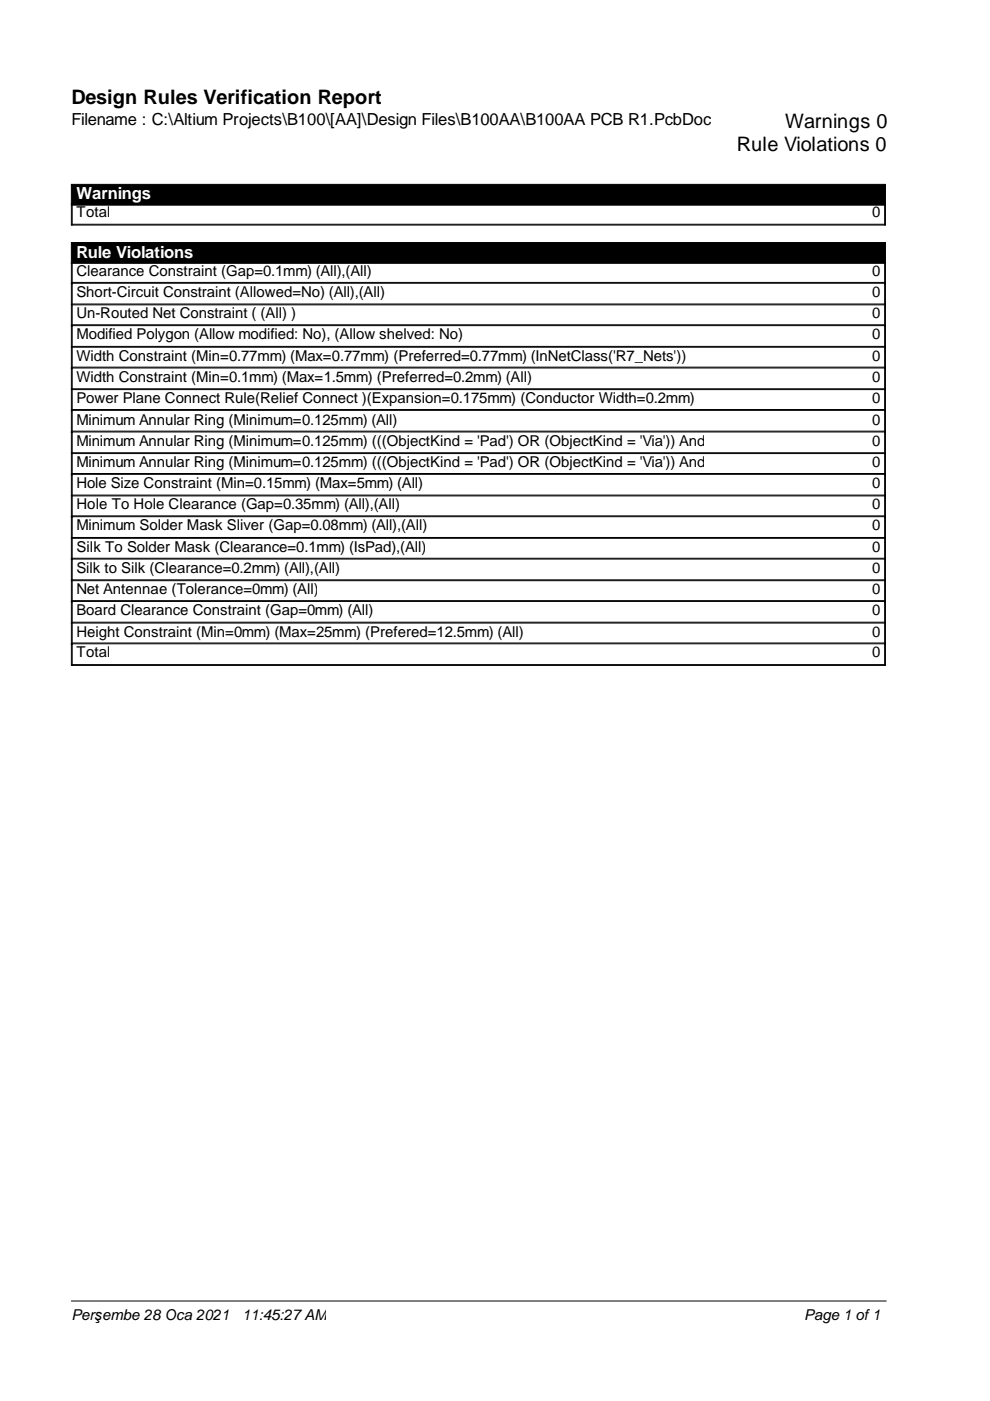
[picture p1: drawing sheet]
<svg xmlns="http://www.w3.org/2000/svg" width="210mm" height="297mm" viewBox="0 0 210 297" stroke-linecap="round" stroke-linejoin="round" font-family="sans-serif">
<defs><g id="words">
<g font-size="4.2">
<text x="15.1" y="22.1">Design Rules Verification Report</text>
<text x="166.4" y="27.1">Warnings 0</text>
<text x="156.2" y="32">Rule Violations 0</text>
</g>
<text font-size="3.5" x="15.1" y="26.6">Filename : C:\Altium Projects\B100\[AA]\Design Files\B100AA\B100AA PCB R1.PcbDoc</text>
<g font-size="3.5" fill="#fff">
<text x="16.2" y="42.3">Warnings</text>
<text x="16.2" y="54.6">Rule Violations</text>
</g>
<g font-size="3.2">
<text x="16.2" y="46">Total</text>
<text x="184.9" y="46">0</text>
<text x="16.2" y="58.5">Clearance Constraint (Gap=0.1mm) (All),(All)</text>
<text x="184.9" y="58.5">0</text>
<text x="16.2" y="62.9">Short-Circuit Constraint (Allowed=No) (All),(All)</text>
<text x="184.9" y="62.9">0</text>
<text x="16.2" y="67.5">Un-Routed Net Constraint ( (All) )</text>
<text x="16.2" y="71.9">Modified Polygon (Allow modified: No), (Allow shelved: No)</text>
<text x="184.9" y="67.5">0</text>
<text x="184.9" y="71.9">0</text>
<text x="16.2" y="76.5">Width Constraint (Min=0.77mm) (Max=0.77mm) (Preferred=0.77mm) (InNetClass('R7_Nets'))</text>
<text x="184.9" y="76.5">0</text>
<text x="16.2" y="80.9">Width Constraint (Min=0.1mm) (Max=1.5mm) (Preferred=0.2mm) (All)</text>
<text x="184.9" y="80.9">0</text>
<text x="16.2" y="85.5">Power Plane Connect Rule(Relief Connect )(Expansion=0.175mm) (Conductor Width=0.2mm)</text>
<text x="184.9" y="85.5">0</text>
<text x="16.2" y="90.1">Minimum Annular Ring (Minimum=0.125mm) (All)</text>
<text x="16.2" y="94.5">Minimum Annular Ring (Minimum=0.125mm) (((ObjectKind = 'Pad') OR (ObjectKind = 'Via')) And</text>
<text x="184.9" y="90.1">0</text>
<text x="184.9" y="94.5">0</text>
<text x="16.2" y="99">Minimum Annular Ring (Minimum=0.125mm) (((ObjectKind = 'Pad') OR (ObjectKind = 'Via')) And</text>
<text x="184.9" y="99">0</text>
<text x="16.2" y="103.4">Hole Size Constraint (Min=0.15mm) (Max=5mm) (All)</text>
<text x="184.9" y="103.4">0</text>
<text x="16.2" y="108">Hole To Hole Clearance (Gap=0.35mm) (All),(All)</text>
<text x="16.2" y="112.4">Minimum Solder Mask Sliver (Gap=0.08mm) (All),(All)</text>
<text x="184.9" y="108">0</text>
<text x="184.9" y="112.4">0</text>
<text x="16.2" y="117">Silk To Solder Mask (Clearance=0.1mm) (IsPad),(All)</text>
<text x="184.9" y="117">0</text>
<text x="16.2" y="121.4">Silk to Silk (Clearance=0.2mm) (All),(All)</text>
<text x="16.2" y="126">Net Antennae (Tolerance=0mm) (All)</text>
<text x="184.9" y="121.4">0</text>
<text x="184.9" y="126">0</text>
<text x="16.2" y="130.4">Board Clearance Constraint (Gap=0mm) (All)</text>
<text x="184.9" y="130.4">0</text>
<text x="16.2" y="135">Height Constraint (Min=0mm) (Max=25mm) (Prefered=12.5mm) (All)</text>
<text x="184.9" y="135">0</text>
<text x="16.2" y="139.4">Total</text>
<text x="184.9" y="139.4">0</text>
<text x="15.1" y="279.9">Perşembe 28 Oca 2021</text>
<text x="51.3" y="279.9">11:45:27 AM</text>
<text x="170.5" y="279.8">Page 1 of 1</text>
</g>
</g></defs>
<path d="M15.1 39.1h172.6v4.4h-172.6zM15.1 51.4h172.6v4.4h-172.6z" fill="#000" stroke="#000" stroke-width=".21"/>
<g fill="none" stroke="#000" stroke-width=".21">
<path d="M15.1 43.1v4.6h172.6v-4.6M15.1 47.5h172.6M15.1 55.7v85.4h172.6v-85.4M15.1 59.9h172.6M15.3 43.1v4.6M15.3 55.7v85.4M187.6 43.1v4.6M187.6 55.7v85.4M15.1 60.1h172.6M15.1 64.6h172.6M15.1 64.5h172.6M15.1 69h172.6"/>
<path d="M15.1 68.9h172.6M15.1 73.6h172.6M15.1 73.4h172.6M15.1 78h172.6M15.1 77.8h172.6M15.1 82.6h172.6M15.1 82.4h172.6M15.1 87h172.6M15.1 86.8h172.6M15.1 91.6h172.6M15.1 91.4h172.6M15.1 96.2h172.6"/>
<path d="M15.1 96h172.6M15.1 100.6h172.6M15.1 100.4h172.6M15.1 105.1h172.6M15.1 105h172.6M15.1 109.6h172.6M15.1 109.4h172.6M15.1 114.1h172.6M15.1 114h172.6M15.1 118.5h172.6M15.1 118.4h172.6M15.1 123.1h172.6"/>
<path d="M15.1 122.9h172.6M15.1 127.5h172.6M15.1 127.3h172.6M15.1 132.1h172.6M15.1 131.9h172.6M15.1 136.5h172.6M15.1 136.3h172.6M15.1 140.9h172.6M15.1 275.8h172.8"/>
</g>
<use href="#words"/>
</svg>
